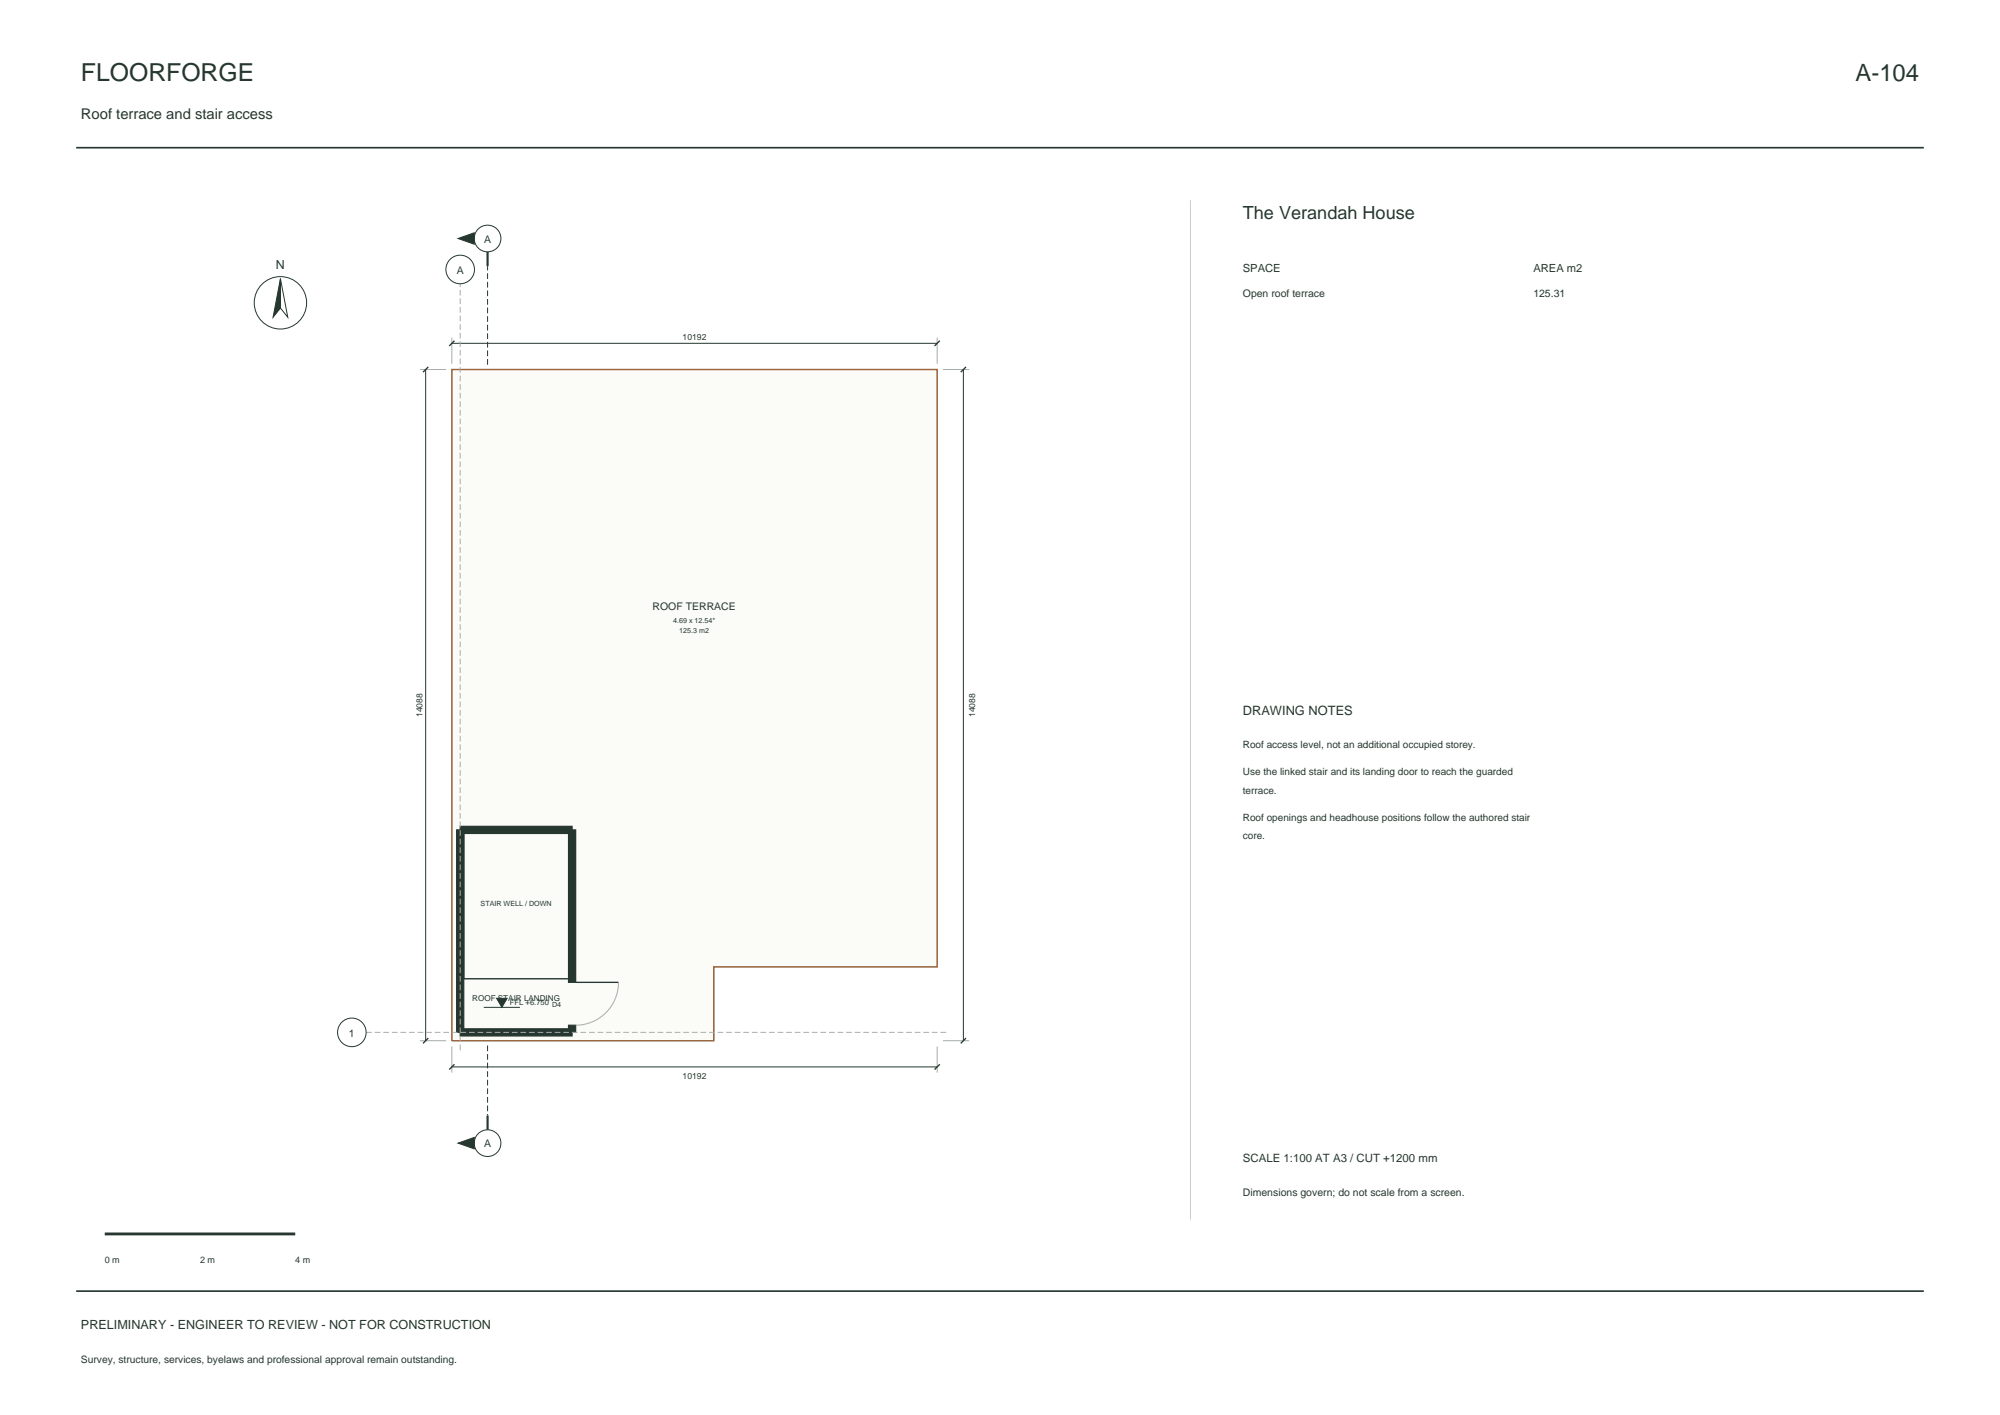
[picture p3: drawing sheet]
<svg xmlns="http://www.w3.org/2000/svg" width="420mm" height="297mm" viewBox="0 0 420 297" stroke-linecap="round" stroke-linejoin="round" font-family="sans-serif">
<defs><g id="words">
<text font-size="5.2" fill="#25372f" x="17" y="17">FLOORFORGE</text>
<text font-size="5" fill="#25372f" x="389.7" y="17">A-104</text>
<text font-size="3.8" fill="#25372f" x="261" y="46">The Verandah House</text>
<text font-size="3.1" fill="#25372f" x="17" y="25">Roof terrace and stair access</text>
<text font-size="2.7" fill="#25372f" x="261" y="150">DRAWING NOTES</text>
<g font-size="2.6" fill="#25372f">
<text x="58" y="56.4">N</text>
<text x="17" y="279">PRELIMINARY - ENGINEER TO REVIEW - NOT FOR CONSTRUCTION</text>
</g>
<text font-size="2.4" fill="#25372f" x="261" y="244">SCALE 1:100 AT A3 / CUT +1200 mm</text>
<g font-size="2.3" fill="#25372f">
<text x="261" y="57">SPACE</text>
<text x="322" y="57">AREA m2</text>
</g>
<g font-size="2.2" fill="#25372f">
<text x="101.7" y="50.9">A</text>
<text x="95.9" y="57.5">A</text>
<text x="261" y="62.4">Open roof terrace</text>
<text x="322" y="62.4">125.31</text>
<text x="137" y="128">ROOF TERRACE</text>
<text x="73.3" y="217.6">1</text>
<text x="101.7" y="240.8">A</text>
<text x="261" y="251">Dimensions govern; do not scale from a screen.</text>
</g>
<g font-size="2.1" fill="#25372f">
<text x="261" y="157">Roof access level, not an additional occupied storey.</text>
<text x="261" y="162.7">Use the linked stair and its landing door to reach the guarded</text>
<text x="261" y="166.6">terrace.</text>
<text x="261" y="172.3">Roof openings and headhouse positions follow the authored stair</text>
<text x="261" y="176.2">core.</text>
<text x="17" y="286">Survey, structure, services, byelaws and professional approval remain outstanding.</text>
</g>
<g font-size="1.9" fill="#25372f">
<text x="22" y="265">0 m</text>
<text x="42" y="265">2 m</text>
<text x="62" y="265">4 m</text>
</g>
<g font-size="1.8" fill="#25372f">
<text x="143.3" y="71.4">10192</text>
<text x="88.7" y="150.5" transform="rotate(-90 88.7 150.5)">14088</text>
<text x="204.8" y="150.5" transform="rotate(-90 204.8 150.5)">14088</text>
<text x="143.3" y="226.4">10192</text>
</g>
<text font-size="1.7" fill="#25372f" x="99.2" y="210.1">ROOF STAIR LANDING</text>
<text font-size="1.6" fill="#25372f" x="107.1" y="210.8">FFL +6.750</text>
<g font-size="1.5" fill="#25372f">
<text x="141.4" y="130.8">4.69 x 12.54*</text>
<text x="142.7" y="132.9">125.3 m2</text>
<text x="100.9" y="190.2">STAIR WELL / DOWN</text>
<text x="115.9" y="211.3">D4</text>
</g>
</g></defs>
<path d="M16 31h388M16 271h388" fill="none" stroke="#25372f" stroke-width=".35"/>
<g fill="#fbfbf7">
<path d="M97.4 205.4h22v10.5h-22z" fill-rule="evenodd"/>
<path d="M94.9 77.6h101.9v125.3h-46.9v15.5h-55z" fill-rule="evenodd"/>
</g>
<path d="M88.2 77.6h5.5M94.9 77.6h101.9v125.3h-46.9v15.5h-55zM94.9 70.9v5.5M196.8 70.9v5.5M198 77.6h5.5M88.2 218.4h5.5M94.9 219.6v5.5M129.9 206.2a9 9 0 0 1-9 9M196.8 219.6v5.5M198 218.4h5.5" fill="none" stroke="#a8afa4" stroke-width=".21"/>
<g fill="none" stroke="#25372f" stroke-width=".21">
<path d="M58.9 58.5l1.5 8.1-1.5-1.9zM89.4 77.6v140.8M94.9 72.1h101.9M202.3 77.6v140.8M97.4 174.9h22v30.5h-22zM101.6 211.4h7.6M94.9 223.9h101.9"/>
<circle cx="96.6" cy="56.6" r="3"/>
<circle cx="102.4" cy="50.1" r="2.8"/>
<circle cx="58.9" cy="63.6" r="5.5"/>
<circle cx="73.9" cy="216.7" r="3"/>
<circle cx="102.4" cy="239.9" r="2.8"/>
</g>
<path d="M94.9 77.6h101.9v125.3h-46.9v15.5h-55z" fill="none" stroke="#9e653f" stroke-width=".3"/>
<g fill="#25372f" stroke="#25372f" stroke-width=".25">
<path d="M96.6 215.9h23.5v1.5h-23.5z" fill-rule="evenodd"/>
<path d="M119.4 174.2h1.5v32h-1.5z" fill-rule="evenodd"/>
<path d="M119.4 215.2h1.5v1.5h-1.5z" fill-rule="evenodd"/>
<path d="M96.6 173.4h23.5v1.5h-23.5z" fill-rule="evenodd"/>
<path d="M95.9 174.2h1.5v42.5h-1.5z" fill-rule="evenodd"/>
</g>
<path d="M89.9 77l-1.1 1.1M95.4 71.5l-1.1 1.1M197.4 71.5l-1.1 1.1M202.9 77l-1.1 1.1M89.9 217.9l-1.1 1.1M120.9 206.2h9M202.9 217.9l-1.1 1.1M95.4 223.4l-1.1 1.1M197.4 223.4l-1.1 1.1" fill="none" stroke="#25372f" stroke-width=".28"/>
<path d="M76.9 216.7h121.9M96.6 220.4v-160.8" fill="none" stroke="#a8afa4" stroke-width=".21" stroke-dasharray="1.2 .6" stroke-linecap="butt"/>
<g fill="#25372f" stroke="#25372f" stroke-width=".21">
<path d="M104.3 209.5h2.2l-1.1 1.9z"/>
<path d="M96.2 239.9l3.4-1.2v2.4z"/>
<path d="M96.2 50.1l3.4-1.2v2.4z"/>
<path d="M58.9 58.5v6.2l-1.6 1.9z"/>
</g>
<path d="M102.4 76.6v-20.7M102.4 219.4v14.7" fill="none" stroke="#25372f" stroke-width=".21" stroke-dasharray="1.2 .6" stroke-linecap="butt"/>
<path d="M102.4 52.9v3M102.4 234.1v3" fill="none" stroke="#25372f" stroke-width=".45"/>
<path d="M250 42v214" fill="none" stroke="#c9d0c7" stroke-width=".21"/>
<path d="M22 259h40" fill="none" stroke="#25372f" stroke-width=".6"/>
<use href="#words"/>
</svg>
